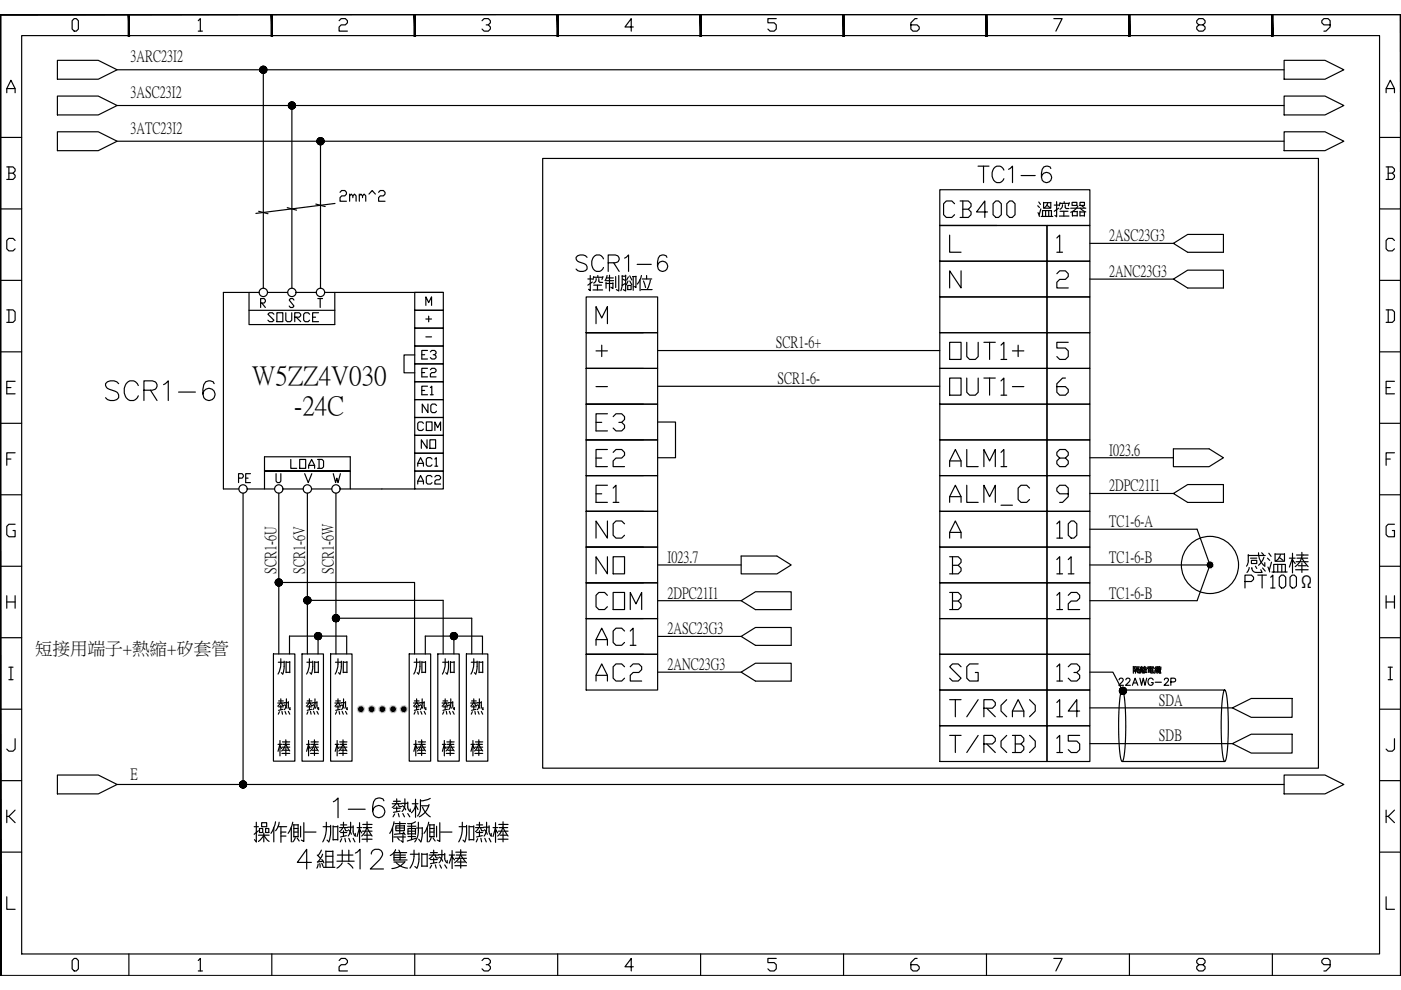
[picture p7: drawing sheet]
<svg xmlns="http://www.w3.org/2000/svg" width="297mm" height="210mm" viewBox="0 0 297 210" stroke-linecap="round" stroke-linejoin="round" font-family="sans-serif">
<defs><g id="words">
<g font-size="12.3">
<text x="52.9" y="146.1">加</text>
<text x="64.9" y="146.1">加</text>
<text x="93.5" y="146.1">加</text>
</g>
<g font-size="8.8">
<text x="56.4" y="153.1">熱</text>
<text x="62.4" y="153.1">熱</text>
<text x="68.4" y="153.1">熱</text>
<text x="85" y="153.1">熱</text>
<text x="97.4" y="153.1">熱</text>
</g>
<g font-size="7.9">
<text x="21.5" y="86.1">SCR1-6</text>
<text x="200.4" y="108.3">ALM_C</text>
</g>
<g font-size="7.5">
<text x="200.4" y="77.6">OUT1+</text>
<text x="200.4" y="160.9">T/R(B)</text>
<text x="223.3" y="160.9">15</text>
</g>
<g font-size="7.1">
<text x="206.4" y="39.9">TC1-6</text>
<text x="121.4" y="58.9">SCR1-6</text>
<text x="200.4" y="85">OUT1-</text>
<text x="125.6" y="92.4">E3</text>
<text x="125.6" y="100.2">E2</text>
<text x="200.4" y="100.2">ALM1</text>
<text x="125.6" y="107.6">E1</text>
<text x="125.6" y="115.4">NC</text>
<text x="223.3" y="115.4">10</text>
<text x="125.6" y="122.8">NO</text>
<text x="223.3" y="122.8">11</text>
<text x="125.6" y="130.5">COM</text>
<text x="223.3" y="130.5">12</text>
<text x="125.6" y="137.9">AC1</text>
<text x="125.6" y="145.7">AC2</text>
<text x="200.4" y="145.7">SG</text>
<text x="223.3" y="145.7">13</text>
<text x="200.4" y="153.1">T/R(A)</text>
<text x="223.3" y="153.1">14</text>
</g>
<text font-size="5.7" x="125.6" y="76.9">+</text>
<g font-size="5.6">
<text x="53.4" y="81.4">W5ZZ4V030</text>
<text x="62.3" y="87.7">-24C</text>
</g>
<g font-size="5.3">
<text x="71.3" y="43.7">2mm^2</text>
<text x="56.1" y="69.5">SOURCE</text>
<text x="49.7" y="103.7">PE</text>
</g>
<g font-size="4.9">
<text x="88.5" y="77.3">E3</text>
<text x="88.5" y="81.1">E2</text>
<text x="88.5" y="85">E1</text>
<text x="88.5" y="88.5">NC</text>
<text x="87.8" y="92.4">COM</text>
<text x="60.7" y="100.5">LOAD</text>
<text x="87.8" y="100.2">AC1</text>
<text x="88.5" y="96.3">NO</text>
<text x="87.8" y="103.7">AC2</text>
</g>
<text font-size="4.4" x="89.3" y="69.5">+</text>
<text font-size="4.2" x="275.8" y="124.7">Ω</text>
<text font-size="3.7" x="7.4" y="138.7">短接用端子+熱縮+矽套管</text>
<g font-size="3.4">
<text x="27.7" y="13">3ARC23I2</text>
<text x="27.7" y="20.6">3ASC23I2</text>
<text x="27.7" y="28.2">3ATC23I2</text>
<text x="235.2" y="50.9">2ASC23G3</text>
<text x="235.2" y="58.5">2ANC23G3</text>
<text x="164.5" y="73.7">SCR1-6+</text>
<text x="164.8" y="81.2">SCR1-6-</text>
<text x="235.2" y="96.4">I023.6</text>
<text x="235.2" y="104">2DPC21I1</text>
<text x="235.2" y="111.5">TC1-6-A</text>
<text x="141.5" y="119.1">I023.7</text>
<text x="235.2" y="119.1">TC1-6-B</text>
<text x="58.4" y="121.6" transform="rotate(-90 58.4 121.6)">SCR1-6U</text>
<text x="64.5" y="121.6" transform="rotate(-90 64.5 121.6)">SCR1-6V</text>
<text x="70.6" y="121.6" transform="rotate(-90 70.6 121.6)">SCR1-6W</text>
<text x="141.5" y="126.7">2DPC21I1</text>
<text x="235.2" y="126.7">TC1-6-B</text>
<text x="141.5" y="134.3">2ASC23G3</text>
<text x="141.5" y="141.8">2ANC23G3</text>
<text x="245.7" y="149.4">SDA</text>
<text x="245.7" y="157">SDB</text>
<text x="27.7" y="165.2">E</text>
</g>
<g font-size="2.6">
<text x="89.3" y="72.7">-</text>
<text x="125.6" y="83.3">-</text>
</g>
</g></defs>
<g fill="none" stroke="#000" stroke-width=".25">
<path d="M1.4 19.7v-.9l.9-1.8 .9 1.8v.9M1.4 18.8h1.8M4.6 7.5h287.9v194.8h-287.9zM15.7 3.9h.5l.4 .5v1.8l-.4 .4h-.5l-.4-.4v-1.8zM42 4.4l.5-.5v2.7M42 6.6h.9M71.9 4.4l.4-.5h.9l.5 .5v.4l-.5 .5h-.9l-.4 .4v.9h1.8M102.2 4.4l.4-.5h.9l.5 .5v.4l-.5 .5h-.4M103.5 5.3l.5 .4v.5l-.5 .4h-.9l-.4-.4M134.3 5.7h-1.8l1.3-1.8v2.7M164.6 3.9h-1.8v.9h1.3l.5 .5v.9l-.5 .4h-.8l-.5-.4M194.4 3.9h-.4l-.9 .9v1.4l.5 .4h.8l.5-.4v-.5l-.5-.4h-1.3"/>
<path d="M223.4 3.9h1.8l-1.3 2.7M254.2 5.3l-.5-.5v-.4l.5-.5h.9l.4 .5v.4l-.4 .5h-.9l-.5 .4v.5l.5 .4h.9l.4-.4v-.5l-.4-.4M282 5.3h-1.3l-.5-.5v-.4l.5-.5h.9l.4 .5v1.3l-.9 .9h-.4M293.9 19.7v-.9l.9-1.8 .9 1.8v.9M293.9 18.8h1.8M0 29.1h4.6M1.4 35.4h1.4l.4 .4v.5l-.4 .4M1.9 36.7h.9l.4 .5v.4l-.4 .4h-1.4M1.9 35.4v2.6M292.5 29.1h4.5M293.9 35.4h1.3l.5 .4v.5l-.5 .4M294.3 36.7h.9l.5 .5v.4l-.5 .4h-1.3"/>
<path d="M294.3 35.4v2.6M0 44.3h4.6M0 59.4h4.6M3.2 51l-.4-.5h-.9l-.5 .5v1.8l.5 .4h.9l.4-.4M292.5 44.3h4.5M292.5 59.4h4.5M295.7 51l-.5-.5h-.9l-.4 .5v1.8l.4 .4h.9l.5-.4M0 74.6h4.6M1.4 65.7h1.4l.4 .4v1.8l-.4 .5h-1.4M1.9 65.7v2.7M292.5 74.6h4.5M293.9 65.7h1.3l.5 .4v1.8l-.5 .5h-1.3"/>
<path d="M294.3 65.7v2.7M0 89.8h4.6M1.4 82.2h.9M1.4 97.3h.9M3.2 80.8h-1.8v2.7h1.8M3.2 96h-1.8v2.7M292.5 89.8h4.5M293.9 82.2h.9M293.9 97.3h.9M295.7 80.8h-1.8v2.7h1.8M295.7 96h-1.8v2.7M0 104.9h4.6"/>
<path d="M3.2 111.2h-1.3l-.5 .4v1.8l.5 .4h1.3v-1.3h-.4M292.5 104.9h4.5M295.7 111.2h-1.4l-.4 .4v1.8l.4 .4h1.4v-1.3h-.5M0 120.1h4.6M0 135.2h4.6M1.4 126.3v2.7M1.4 127.6h1.8M3.2 126.3v2.7M292.5 120.1h4.5M292.5 135.2h4.5M293.9 127.6h1.8M293.9 126.3v2.7"/>
<path d="M295.7 126.3v2.7M0 150.4h4.6M1.9 141.5h.9M1.9 144.1h.9M2.3 141.5v2.6M3.2 156.6v2.2l-.4 .5h-.9l-.5-.5M292.5 150.4h4.5M294.3 141.5h.9M294.3 144.1h.9M294.8 141.5v2.6M295.7 156.6v2.2l-.5 .5h-.9l-.4-.5M0 165.5h4.6"/>
<path d="M1.4 171.8v2.6M1.9 173.1l1.3 1.3M3.2 171.8l-1.3 1.3h-.5M292.5 165.5h4.5M293.9 171.8v2.6M294.3 173.1l1.4 1.3M295.7 171.8l-1.4 1.3h-.4M0 180.7h4.6M1.4 190.1v2.7h1.8M292.5 180.7h4.5M293.9 190.1v2.7h1.8M15.7 203.2h.5l.4 .5v1.7l-.4 .5h-.5l-.4-.5v-1.7z"/>
<path d="M27.3 202.3v4.5M42 203.7l.5-.5v2.7M42 205.9h.9M57.6 202.3v4.5M71.9 203.7l.4-.5h.9l.5 .5v.4l-.5 .4h-.9l-.4 .5v.9h1.8M87.9 202.3v4.5M102.2 203.7l.4-.5h.9l.5 .5v.4l-.5 .4h-.4M103.5 204.5l.5 .5v.4l-.5 .5h-.9l-.4-.5M118.2 202.3v4.5M134.3 205h-1.8l1.3-1.8v2.7M148.5 202.3v4.5M164.6 203.2h-1.8v.9h1.3l.5 .4v.9l-.5 .5h-.8l-.5-.5"/>
<path d="M178.8 202.3v4.5M194.4 203.2h-.4l-.9 .9v1.3l.5 .5h.8l.5-.5v-.4l-.5-.5h-1.3M209.2 202.3v4.5M223.4 203.2h1.8l-1.3 2.7M239.5 202.3v4.5M254.2 204.5l-.5-.4v-.4l.5-.5h.9l.4 .5v.4l-.4 .4h-.9l-.5 .5v.4l.5 .5h.9l.4-.5v-.4l-.4-.5M269.8 202.3v4.5M282 204.5h-1.3l-.5-.4v-.4l.5-.5h.9l.4 .5v1.3l-.9 .9h-.4"/>
</g>
<g fill="#000" stroke="#000" stroke-width=".21">
<path d="M0 197.9v8.9z"/>
<path d="M0 3v97.5zM0 3l.2 203.8zM0 3l.2 203.8v-203.8z"/>
<path d="M27.2 3h.1l.1 4.5zM27.3 3l.1 4.5v-4.5z"/>
<path d="M27.2 3l.1 4.5h-.1zM27.2 3l.1 4.5h.1z"/>
<path d="M27.2 7.5h.2zM27.2 7.5h.2zM27.2 7.5l.2 .1zM27.2 7.6h.2zM27.2 7.6h.2zM27.2 7.6h.2zM27.2 7.6h.2zM27.2 7.6h.2zM27.2 7.6l.2 .1z"/>
<path d="M57.5 3h.1l.1 4.5zM57.6 3l.1 4.5v-4.5z"/>
<path d="M57.5 3l.1 4.5h-.1zM57.5 3l.1 4.5h.1z"/>
<path d="M57.5 7.5h.2zM57.5 7.5h.2zM57.5 7.5l.2 .1zM57.5 7.6h.2zM57.5 7.6h.2zM57.5 7.6h.2zM57.5 7.6h.2zM57.6 7.6h.1zM57.6 7.6l.1 .1z"/>
<path d="M87.8 3h.1l.2 4.5zM87.9 3l.2 4.5v-4.5z"/>
<path d="M87.8 3l.1 4.5h-.1zM87.8 3l.1 4.5h.2z"/>
<path d="M87.8 7.5h.3zM87.8 7.5h.3zM87.8 7.5l.2 .1zM87.8 7.6h.2zM87.8 7.6h.2zM87.8 7.6h.2zM87.8 7.6h.2zM87.9 7.6h.1zM87.9 7.6l.1 .1z"/>
<path d="M118.1 3h.1l.2 4.5zM118.2 3l.2 4.5v-4.5z"/>
<path d="M118.1 3l.1 4.5h-.1zM118.1 3l.1 4.5h.2z"/>
<path d="M118.1 7.5h.3zM118.1 7.5h.3zM118.1 7.5l.3 .1zM118.1 7.6h.3zM118.1 7.6h.2zM118.1 7.6h.2zM118.1 7.6h.2zM118.2 7.6h.1zM118.2 7.6l.1 .1z"/>
<path d="M148.4 3h.1l.2 4.5zM148.5 3l.2 4.5v-4.5z"/>
<path d="M148.4 3l.1 4.5h-.1zM148.4 3l.1 4.5h.2z"/>
<path d="M0 3v.1l148.5-.1zM0 3v.1z"/>
<path d="M148.4 7.5h.3zM148.4 7.5h.3zM148.4 7.5l.3 .1zM148.4 7.6h.3zM148.4 7.6h.2zM148.4 7.6h.2zM148.4 7.6h.2zM148.5 7.6h.1zM148.5 7.6l.1 .1z"/>
<path d="M178.7 3h.1l.2 4.5zM178.8 3l.2 4.5v-4.5z"/>
<path d="M178.7 3l.1 4.5h-.1zM178.7 3l.1 4.5h.2z"/>
<path d="M178.7 7.5h.3zM178.7 7.5h.3zM178.7 7.5l.3 .1zM178.7 7.6h.3zM178.7 7.6h.3zM178.7 7.6h.3zM178.7 7.6h.2zM178.8 7.6h.1zM178.8 7.6l.1 .1z"/>
<path d="M209 3h.2l.1 4.5zM209.2 3l.1 4.5v-4.5z"/>
<path d="M209 3l.2 4.5h-.2zM209 3l.2 4.5h.1z"/>
<path d="M209 7.5h.3zM209 7.5h.3zM209 7.5l.3 .1zM209 7.6h.3zM209 7.6h.3zM209.1 7.6h.2zM209.1 7.6h.1zM209.1 7.6h.1zM209.1 7.6l.1 .1z"/>
<path d="M239.3 3h.2l.1 4.5zM239.5 3l.1 4.5v-4.5z"/>
<path d="M239.3 3l.2 4.5h-.2zM239.3 3l.2 4.5h.1z"/>
<path d="M239.3 7.5h.3zM239.3 7.5h.3zM239.3 7.5l.3 .1zM239.3 7.6h.3zM239.3 7.6h.3zM239.4 7.6h.2zM239.4 7.6h.1zM239.4 7.6h.1zM239.4 7.6l.1 .1z"/>
<path d="M269.6 3h.2l.1 4.5zM269.8 3l.1 4.5v-4.5z"/>
<path d="M269.6 3l.2 4.5h-.2zM269.6 3l.2 4.5h.1z"/>
<path d="M269.6 7.5h.3zM269.6 7.5h.3zM269.6 7.5l.3 .1zM269.6 7.6h.3zM269.6 7.6h.3zM269.7 7.6h.2zM269.7 7.6h.1zM269.7 7.6h.1zM269.7 7.6l.1 .1z"/>
<path d="M148.5 3h148.5zM0 3.1l297-.1zM0 3.1h297v-.1z"/>
<path d="M0 100.5v97.4l.2 8.9zM0 197.9l.2 8.9h-.2z"/>
<path d="M296.9 3l.1 101.9v-101.9zM296.9 3h.1z"/>
<path d="M0 206.8h.2zM0 206.8h.2zM0 206.8h.2z"/>
<path d="M296.9 206.8h.1zM296.9 206.8h.1zM296.9 206.8h.1zM296.9 3l.1 203.8h-.1z"/>
<path d="M297 104.9v101.9zM296.9 3l.1 203.8z"/>
</g>
<g fill="none" stroke="#000" stroke-width=".21">
<path d="M0 3h297v203.8h-297zM0 3v.1h297v-.1M.2 3v203.8h-.2M27.2 7.5h.2M27.2 7.5l.1 .2 .1-.2M27.2 3v4.5M27.4 3v4.5M57.5 7.5h.2M57.5 7.5l.1 .2 .1-.2M57.5 3v4.5M57.7 3v4.5M87.8 7.5h.3"/>
<path d="M87.8 7.5l.1 .2 .2-.2M87.8 3v4.5M88.1 3v4.5M118.1 7.5h.3M118.1 7.5l.1 .2 .2-.2M118.1 3v4.5M118.4 3v4.5M148.4 7.5h.3M148.4 7.5l.1 .2 .2-.2M148.4 3v4.5M148.7 3v4.5M178.7 7.5h.3"/>
<path d="M178.7 7.5l.1 .2 .2-.2M178.7 3v4.5M179 3v4.5M209 7.5h.3M209 7.5l.2 .2 .1-.2M209 3v4.5M209.3 3v4.5M239.3 7.5h.3M239.3 7.5l.2 .2 .1-.2M239.3 3v4.5M239.6 3v4.5M269.6 7.5h.3"/>
<path d="M269.6 7.5l.2 .2 .1-.2M269.6 3v4.5M269.9 3v4.5M296.9 3v203.8h.1"/>
</g>
<!-- layer: 0 -->
<g fill="none" stroke="#000" stroke-width=".25">
<path d="M12.2 12.8h8.6l4 2-4 2h-8.6zM24.8 14.8h247.5M55.8 14.8v46.3M272.3 12.8h8.6l4 2-4 2h-8.6zM12.2 20.4h8.6l4 2-4 2h-8.6zM12.2 27.9h8.6l4 2-4 2h-8.6zM24.8 22.4h247.5M24.8 29.9h247.5M61.9 22.4v38.7M68 29.9v31.2M115.1 33.6h164.4v129.3h-164.4zM272.3 20.4h8.6l4 2-4 2h-8.6z"/>
<path d="M272.3 27.9h8.6l4 2-4 2h-8.6zM54.8 44.8l2 .5M60.9 44l2 .6M67 43.3l1.9 .5M71 43.1l-16.7 2.1M125.1 58.4v3.2l-.3-.3M131.2 58.4v3.3l-.5-.3M132.6 58.4v3.3l-.5-.3M135.7 59.3v2.3M199.3 47.8h22.7v7.6h-22.7zM199.3 55.4h22.7v7.6h-22.7zM199.3 40.2h31.8v7.6h-31.8z"/>
<path d="M199.3 47.8h12.1M201.3 49.9v3.6h2.5M202.4 43.2l-.6-.6h-1.2l-.5 .6v2.3l.5 .6h1.2l.6-.6M203.6 42.6h1.7l.6 .6v.6l-.6 .6M203.8 57.4v3.7l-2.5-3.7v3.7M204.1 44.4h1.2l.6 .5v.6l-.6 .6h-1.7M204.1 42.6v3.5M209.4 44.9h-2.4l1.8-2.3v3.5M210.5 43.2l.6-.6h.6l.6 .6v2.3l-.6 .6h-.6l-.6-.6zM213.5 43.2l.5-.6h.6l.6 .6v2.3l-.6 .6h-.6l-.5-.6zM220 43.6l.4 .4M220.1 45.1l.3 .8"/>
<path d="M220.2 42.8l.4 .5M220.7 44.3l-.4 1.3M220.7 45.9h2.2v-1.3h-1.9v1.3M221.3 42.9v1.2h1.5v-1.2M221.3 43h1.5M221.7 44.6v1.3M221.9 43.5l.7 .5M222 55.4h9.1v7.6h-9.1zM222 47.8h9.1v7.6h-9.1zM222.1 43l-.2 .6-.5 .5M222.3 44.6v1.3M222.9 45.9h.3"/>
<path d="M223.5 43.5h1M224 42.8v3.2l-.3-.3M224.1 50.5l.6-.6v3.6M224.1 58l.6-.6h1.2l.6 .6v.6l-.6 .6h-1.2l-.6 .6v1.3h2.4M224.1 53.5h1.2M224.5 44.1l-1 .7M224.6 45.8h2M224.8 43.1h1.8M224.8 44.8h1.6M224.8 43l-.2 .6M225.3 43.4a.85 .85 0 0 1-.6 1M225.6 44.8v1"/>
<path d="M225.6 42.8v.3M225.8 43.4l.1 .7 .7 .1M226.7 43l-.2 .6M227 44.1h3.2M227.3 42.9h1v.7h-1zM227.4 44.9v.9M227.4 45.7h.9M227.4 44.9h1M228.4 44.8v1M228.5 43.7l-.5 .7-1 .6M229 42.9h.9v.7h-.9zM229 44.9h.9"/>
<path d="M229 44.8v1M229 44.1l1.2 .8M229.1 45.7h.8M229.4 43.7l.5 .3M229.9 44.9v.9M231.1 59.2h17.7M231.1 51.6h17.7M248.8 59.2l3-1.9h7.6v3.8h-7.6zM248.8 51.6l3-1.9h7.6v3.8h-7.6zM52.8 62v6.8h18.2v-6.8M52.8 65.8h18.2M54.9 62h-7.5v41.7h3.2"/>
<path d="M55.3 64.2h.7l.3-.3v-.3l-.3-.3h-.7v1.9M56.7 62h4.3M62.3 63.6l-.2-.3h-.5l-.3 .3 1 1.3-.2 .3h-.5l-.3-.3M62.8 62h4.3M67.4 63.3h1M67.9 63.3v1.9M68.8 62h25.2M87.9 75.3h-2.2v3.7h2.2M87.9 62h6.1v3.8h-6.1zM87.9 69.6h6.1v3.8h-6.1zM90.3 64.8v-1.9l.6 1.2 .6-1.2v1.9M124.3 70.5v-7.5h15.1v7.5h-15.1h12.1"/>
<path d="M124.3 70.5h15.1v7.6h-15.1zM124.3 78.1h15.1v7.6h-15.1zM124.3 78.1h12.1M125.7 61.5h2.1M126.4 68.6v-3.6l1.2 2.4 1.2-2.4v3.6M126.7 60.5v1M129.2 60.5v1.2M131.9 60.4l-.3 1.2M133.1 60.5h.7v.9h-.7zM134.3 60.8v.8M135.9 61.4h2.4M139.4 74.3h59.9"/>
<path d="M199.3 70.5h22.7v7.6h-22.7zM199.3 78.1h22.7v7.6h-22.7zM199.3 63h22.7v7.5h-22.7zM222 78.1h9.1v7.6h-9.1zM222 70.5h9.1v7.6h-9.1zM222 63h9.1v7.5h-9.1zM226.5 72.6h-2.4v1.2h1.8l.6 .6v1.2l-.6 .6h-1.2l-.6-.6M74.3 99.9h-18.2h18.2M124.3 85.7h15.1v7.6h-15.1zM124.3 93.3h15.1v7.5h-15.1zM124.3 85.7h12.1M124.3 93.3h12.1"/>
<path d="M139.4 89.5h3.8v7.6h-3.8M139.4 81.9h59.9M199.3 85.7h22.7v7.6h-22.7zM199.3 93.3h22.7v7.5h-22.7zM222 93.3h9.1v7.5h-9.1zM222 85.7h9.1v7.6h-9.1zM224.7 97.1l-.6-.6v-.6l.6-.6h1.2l.6 .6v.6l-.6 .6h-1.2l-.6 .6v.6l.6 .6h1.2l.6-.6v-.6l-.6-.6M225.9 80.2h-.6l-1.2 1.2v1.8l.6 .6h1.2l.6-.6v-.6l-.6-.6h-1.8M231.1 97.1h17.7M248.8 95.2h7.6l3 1.9-3 1.8h-7.6zM51.5 104.6v61.7M52.4 103.7h5.8"/>
<path d="M56.1 103.7v-6.8h18.2v6.8M58.5 100.4v1.6l.3 .3h.5l.2-.3v-1.6M59.1 104.6v34.1M60 103.7h4.3M64.6 100.4l.8 1.9 .7-1.9M65.2 104.6v34.1M66.1 103.7h4.2M70.7 100.4l.5 1.9 .2-.9 .3 .9 .5-1.9M71.2 104.6v34.1M72.1 103.7h.1M72.1 103.7h15.8M124.3 100.8h15.1v7.6h-15.1z"/>
<path d="M124.3 108.4h15.1v7.6h-15.1zM124.3 116h15.1v7.6h-15.1zM124.3 100.8h12.1M124.3 108.4h12.1M124.3 116h12.1M139.4 119.8h17.7M157.1 117.9h7.6l3 1.9-3 1.9h-7.6zM199.3 100.8h22.7v7.6h-22.7zM199.3 108.4h22.7v7.6h-22.7zM199.3 116h22.7v7.6h-22.7zM201.3 114.1v-1.2l1.3-2.4 1.2 2.4v1.2M201.3 118h1.9l.6 .6v.6l-.6 .7"/>
<path d="M201.3 112.9h2.5M201.9 119.9h1.3l.6 .6v.6l-.6 .6h-1.9M201.9 118v3.7M222 100.8h9.1v7.6h-9.1zM226.5 104.7h-1.8l-.6-.6v-.6l.6-.6h1.2l.6 .6v1.8l-1.2 1.2h-.6M231.1 119.8h25.4l-2.7 7.6h-22.7M231.1 104.6h17.7M231.1 112.2h22.7l2.7 7.6M248.8 104.6l3-1.9h7.6v3.8h-7.6zM264.7 117.8h3.6M264.7 117.6a3.6 3.6 0 0 1-.2 2.2l-.2 .2M265.1 118.3h1.4"/>
<path d="M265.3 118.8h1.2v.7h-1.2v-.6M266.8 117.2a3.4 3.4 0 0 0 1.4 2.8v-.7M267.5 117.2l.4 .4M268 118.1l-.4 .8-.8 1M268.7 118.3l.5 .5M269 117.3l.5 .7M269.6 119.2l-.5 1.7M270.3 117.4v1.6h2v-1.6M270.3 117.5h2M270.9 119.7v1.6M271.2 118.2l.8 .6M271.5 117.6a1.94 1.94 0 0 1-1 1.3"/>
<path d="M271.8 119.7v1.6M273.4 118.3h1.2M274 118.3l-.6 1.9M274 117.3v1.4M274.6 119.5l-.6-.8v2.8M274.8 119.1h2.5M274.9 117.7h2.4M275 118.3h2.3M275.3 119.9h1.7M276 118.1l-.4 .9-1 1.1M276 118.3l1.3 1.8M276 119.4v2"/>
<path d="M276 117.1v1M58 138.7h4.5v22.7h-4.5zM59.1 123.5h28.8v15.2M64 138.7h4.6v22.7h-4.6zM65.2 127.3h28.8v11.4M70.1 138.7h4.5v22.7h-4.5zM71.2 131.1h28.8v7.6M86.8 138.7h4.5v22.7h-4.5zM88.3 139.7l-.1 2-.5 1.2M92.8 138.7h4.6v22.7h-4.6zM98.9 138.7h4.5v22.7h-4.5zM124.3 123.6h15.1v7.6h-15.1z"/>
<path d="M124.3 131.2h15.1v7.5h-15.1zM124.3 138.7h15.1v7.6h-15.1zM124.3 123.6h12.1M124.3 131.2h12.1M124.3 138.7h12.1M139.4 134.9h17.7M139.4 127.4h17.7M157.1 134.9l3.1-1.9h7.5v3.8h-7.5zM157.1 127.4l3.1-1.9h7.5v3.8h-7.5zM199.3 123.6h22.7v7.6h-22.7zM199.3 138.7h22.7v7.6h-22.7zM199.3 131.2h22.7v7.5h-22.7z"/>
<path d="M201.3 125.6h1.9l.6 .6v.6l-.6 .6M201.9 127.4h1.3l.6 .6v.6l-.6 .6h-1.9M201.9 125.6v3.6M222 131.2h9.1v7.5h-9.1zM264 123.3h1.3l.5-.5v-.4l-.5-.5h-1.3v2.8M264.8 120.3l-.1 .6-.3 .5M265.4 120.3a.92 .92 0 0 0 1 1.1h1.2l-.3-.6M266.2 120l.3 .5M266.7 121.9h1.8M267.6 121.9v2.8M267.7 120.4l.6 .7M268.8 120.2l.4 1.1"/>
<path d="M269.4 122.4l.5-.5v2.8M269.4 124.7h.9M269.7 121.3h2.8v-1.6h-2.4v1.6M271.2 122.4l.5-.5h.4l.5 .5v1.8l-.5 .5h-.4l-.5-.5zM272.5 121.3h.4M273.5 122.4l.5-.5h.4l.5 .5v1.8l-.5 .5h-.4l-.5-.5zM274.7 120.8h2.6M58.9 157.8h.8M59.4 157.8l-.5 1.5M59.4 157v1.1M59.7 158.7l-.3-.6v2.2M59.8 159.7h1.6"/>
<path d="M59.8 158.4h1.6M59.9 157.3h1.5M60 157.8h1.4M60.1 159.1h1.1M60.6 157.8l.8 1.4M60.6 156.9a2.74 2.74 0 0 1-.9 2.3M60.6 158.6v1.6M65 157.8h.8M65.4 157.8l-.4 1.5M65.4 157v1.1M65.8 158.7l-.4-.6v2.2M65.8 159.7h1.7"/>
<path d="M65.9 158.4h1.6M66 157.3h1.5M66 157.8h1.4M66.2 159.1h1.1M66.7 157.8l.8 1.4M66.7 156.9a2.74 2.74 0 0 1-.9 2.3M66.7 158.6v1.6M71.1 157.8h.7M71.5 157.8l-.4 1.5M71.5 157v1.1M71.8 158.7l-.3-.6v2.2M71.9 159.7h1.7"/>
<path d="M72 158.4h1.6M72 157.3h1.6M72.1 157.8h1.4M72.3 159.1h1M72.7 157.8l.8 1.4M72.7 156.9a2.74 2.74 0 0 1-.9 2.3M72.7 158.6v1.6M87.7 157.8h.8M87.8 140.4h1.2M88.2 157.8l-.5 1.5M88.2 157v1.1M88.5 158.7l-.3-.6v2.2"/>
<path d="M88.6 159.7h1.6M88.6 158.4h1.6M88.7 157.3h1.5M88.7 157.8h1.5M88.9 159.1h1.1M89 140.2v1.5l-.3 1.2-.3-.3M89.4 157.8l.8 1.4M89.4 157.6l-.4 1.1-.5 .5M89.4 158.6v1.6M89.4 156.9v.7M93.8 157.8h.8M94.2 157.8l-.4 1.5"/>
<path d="M94.2 157v1.1M94.6 158.7l-.4-.6v2.2M94.6 159.7h1.7M94.7 158.4h1.6M94.7 157.3h1.6M94.8 157.8h1.4M95 159.1h1M95.5 157.8l.8 1.4M95.5 156.9a2.74 2.74 0 0 1-.9 2.3M95.5 158.6v1.6M99.9 157.8h.7M100.3 157.8l-.4 1.5"/>
<path d="M100.3 157v1.1M100.6 158.7l-.3-.6v2.2M100.7 159.7h1.6M100.7 158.4h1.6M100.8 157.3h1.5M100.9 157.8h1.4M101 159.1h1.1M101.5 157.8l.8 1.4M101.5 156.9a2.74 2.74 0 0 1-.9 2.3M101.5 158.6v1.6M139.4 142.5h17.7M157.1 142.5l3.1-1.9h7.5v3.8h-7.5z"/>
<path d="M199.3 146.3h22.7v7.6h-22.7zM199.3 153.9h22.7v7.6h-22.7zM231.1 142.5h4.9l1.9 3.8a9.7 9.7 0 0 0-.7 4.6v4.7l.1 3.2a4.6 4.6 0 0 0 .6 2.7 19.1 19.1 0 0 0 .8-7.1l-.2-5.2a5.6 5.6 0 0 0-.6-2.9h21.8a9.6 9.6 0 0 1 .7 4.6l-.1 7.5a4.9 4.9 0 0 1-.7 3.1 19.1 19.1 0 0 1-.7-7.1l.2-5.2a5.6 5.6 0 0 1 .6-2.9M231.1 157.7h30.2M231.1 150.1h30.2M237.3 144.1l.3-.3 .4 .1 .1 .2-.2 .5-.7 .7h1M238.7 144.1l.3-.3 .4 .1 .2 .2-.2 .5-.8 .7h1.1M240.1 145.3l.6-1.5 .5 1.5M240.3 141.3v1.4M240.3 141.4h.3M240.3 144.8h.7M240.7 141.3a.38 .38 0 0 0-.1 .7l-.1 .3-.1-.2"/>
<path d="M240.7 142h.9M240.7 141.9v.8M240.8 141.4h.8M240.9 142.3h.5M240.9 141.6h.5v.2h-.5zM241 142.1l.1 .1M241.1 142.3v.4M241.4 142.1l-.2 .2M241.6 141.9v.8l-.2-.1M241.7 143.8l.3 1.5 .4-1.5 .4 1.5 .3-1.5M241.7 141.5h.7M241.8 142.1v.6"/>
<path d="M241.8 142.2h.6M241.8 141.5v.5h.5v-.5M241.9 141.6l.3 .3M242 142l-.1 .5M242.1 141.3v.2M242.2 142.3l.1 .2M242.2 141.6l-.3 .3M242.2 142.4l-.3 .1M242.4 142.1v.6h-.2M242.6 141.6v1.1M242.6 141.6h.5M242.6 142h.5"/>
<path d="M242.6 142.3h.5M242.6 142.6h.6M242.7 141.3l-.3 .4M242.9 141.4v1.2M243.4 141.4h1.2M243.4 141.6h1.2M243.4 141.5l-.1 .3M243.5 142.5v-.4h.9v.4M243.5 142.5h.9M243.5 142.3h.9M243.5 141.7h.2M243.8 141.9l-.3 .1"/>
<path d="M243.9 141.4l.1 1.2 .6 .1v-.2M244.1 141.9l.3 .1M244.4 141.7l-.3 .1M244.5 144.1a.56 .56 0 0 0-.6-.3 .56 .56 0 0 0-.5 .6v.3a.54 .54 0 0 0 .6 .6 .54 .54 0 0 0 .5-.6h-.4M244.6 141.5l-.1 .2M244.8 141.7l.3 .3M244.9 142.4l-.1 .3M244.9 144.7h1.3M245.1 141.4l-.2 .4M245.1 142.4v.3M245.2 142.1l.1 .2M245.2 142.4l.1 .2"/>
<path d="M245.2 141.7l-.4 .6 .4-.1M245.3 141.6h.3v.1h-.3M245.4 142.1h.6v.3h-.6zM245.4 142.3h.6M245.4 142.2h.6M245.5 141.4v.2M245.5 141.7v.2M245.6 142.4l-.3 .3M245.7 141.4h-.4v.5h.3M245.7 141.8h.4v.1h-.4zM245.8 142.4l.1 .3h.2v-.1M245.8 141.4h.4"/>
<path d="M245.8 141.6h.3M245.8 141.3l-.1 .3M245.8 141.8v.1M246 141.8v.1M246.9 144.1l.3-.3 .4 .1 .1 .2-.2 .5-.7 .7h1M248.2 144.6l.9-.1 .2-.2-.1-.4-1-.1v1.5M261.3 150.1l4-2h8.7v4h-8.7zM261.3 157.7l4-2h8.7v4h-8.7zM12.2 164.3h8.6l4 2-4 2h-8.6zM24.8 166.3h247.5M53.9 175.3h.9M54.3 174.3v4.2l-.3-.5"/>
<path d="M54.8 177.1h2.3M54.8 176.1l-.9 .8M55 175.7h.7v.8h-.7zM55.5 174.4h1v.9h-1zM55.9 177.1l-1.1 1.3M55.9 176.6v1.9M56 177.1l.4 .8 .7 .5M56.3 175.7h.7v.8h-.7zM58.1 175.5v3M58.4 174.2l-.4 1.6-.6 .9M59 175.3h1.8M59.2 174.3l-.2 .8-.6 1"/>
<path d="M59.6 175.3v3.3M59.6 176.4h1M59.6 177.3h1M61.8 175.5v3M62.1 174.3l-.3 1-.7 1.4M62.3 174.8v2.7M62.3 176.4h.9M62.3 175.7h.9M62.3 177.4h.9M62.3 174.9h.9M62.6 177.5l-.5 1M63 177.6l.4 .7"/>
<path d="M63.2 174.8v2.7M63.7 175.2v2.3M64.4 174.4v4l-.5-.3M64.6 176.4h2.4M68.5 175.3h1.6M69.2 174.3l-.1 2.4-.7 1.8M70.1 176.4l-.4 2.1-.4-.4M70.1 175v1.4M70.6 175.1v3M70.6 175.3h1M70.6 178h1M70.7 170l1-.8v4.2"/>
<path d="M71.6 175.1v3M72 175.5h1.7M72.2 174.9h1.3M72.2 176.5h1.3M72.4 177.8l-.3 .7M72.7 175.5l-.7 .8M72.8 174.3v1.2M72.8 176.1v1.2M73.1 175.5l.2 .6h.4M73.1 177.7l.2 .8M73.4 177.2l-1.2 .3M73.7 175.4h1.2"/>
<path d="M73.9 171.6h3.5M73.9 175.9l.6 1M74 177.7l.3 .8M74.3 174.3a4 4 0 0 1-.5 3M74.9 176.2l.1 .6 .3 .5v-.6M74.9 175.1v1.1M74.9 177.7l.3 .8M75.7 175.5h1M76.2 175.5l-.5 1.9M76.2 174.4v1.4M76.7 176.6l-.5-.8v2.8M76.8 177.9h2.1"/>
<path d="M76.8 176.2h2.1M76.9 174.8h2M77 175.5h1.8M77.2 177.1h1.4M77.8 175.5l1.1 1.8M77.8 174.2a3.5 3.5 0 0 1-1.1 3.1M77.8 176.5v2M81.4 169.8a1.22 1.22 0 0 0-1.8-.4 3.7 3.7 0 0 0-.4 3.4 1.29 1.29 0 0 0 2.1 .1 1.29 1.29 0 0 0-.5-2 1.29 1.29 0 0 0-1.8 1.1M83.2 170.4h1.9M83.2 175.5v3M83.4 169.9h1.5M83.4 171.4h1.5"/>
<path d="M83.5 177.5h2.5M83.5 174.2l-.4 1.6-.5 .9M83.7 172.6l-.4 .6M83.7 174.6h2.3M83.9 175.6h1.8M83.9 175.1h1.8v1h-1.8zM83.9 170.4l-.7 .8M84.1 169.4v1M84.1 171v1.1M84.3 177.6l.4 .5M84.4 170.4l.2 .6h.5M84.5 172.5l.1 .7"/>
<path d="M84.8 174.2v2.5M84.8 172l-1.4 .2M85.1 170.3h1.4M85.3 170.8l.7 .9M85.4 172.5l.4 .7M85.4 176.7v1.9l-.4-.4M85.5 176.4l.4 .6M85.7 176.7l-2.1 .2M85.8 169.4a3 3 0 0 1-.6 2.7M86.4 175.2h1.8M86.5 170.1a1.81 1.81 0 0 0 .5 2v-.6M86.5 172.5l.4 .7"/>
<path d="M86.5 177.4h1.6M86.5 176.9v-1.2h1.6v1.2M86.5 176.8h1.6M86.5 176.2h1.6M87.3 174.6v3.4M87.4 170.4h1.2M88.1 174.2l-.7 .4h-1M88.1 170.6l-.2 .8-.7 .9M88.1 169.5v3.8M88.1 170.7l.5 .9M88.2 177.7l-1.8 .6M88.3 175.6h1.2"/>
<path d="M88.7 174.3l-.1 2.9-.7 1.3M89.1 171.7l-.2 .7-.4 .6M89.1 169.5v2.2M89.3 170.8h1.6M89.5 175.5v1.7l-.3 1.3-.4-.6M89.6 171.1l.5 1 1.1 1.1M90.6 175.5v3M90.9 174.3l-.3 1-.7 1.4M91 170.6a4 4 0 0 1-2.1 2.6M91.1 174.8v2.7M91.1 176.4h.9M91.1 175.7h.9"/>
<path d="M91.1 177.4h.9M91.1 174.9h.9M91.2 169.3l-1.2 .4-.9 .1M91.4 177.5l-.5 1M91.8 177.6l.5 .7M92 174.8v2.7M92.6 175.2v2.3M93.2 174.4v4l-.5-.3M93.4 176.4h2.4M97.3 175.3h1.6M98 174.3l-.1 2.4-.6 1.8M98.9 175v2.3l-.4 1.2-.3-.4"/>
<path d="M99.5 175.1v3M99.5 175.3h.9M99.5 178h.9M100.4 175.1v3M100.8 175.5h1.8M101 174.9h1.3M101 176.5h1.3M101.3 177.8l-.3 .7M101.5 175.5l-.7 .8M101.7 174.3v1.2M101.7 176.1v1.2M101.9 175.5l.2 .6h.5"/>
<path d="M102 177.7l.1 .8M102.3 177.2l-1.3 .3M102.6 175.4h1.1M102.7 175.9l.6 1M102.8 177.7l.3 .8M103.2 174.3a4 4 0 0 1-.6 3M103.7 175.1a2.3 2.3 0 0 0 .5 2.2v-.6M103.7 177.7l.4 .8M104.5 175.5h1M105.1 175.5l-.6 1.9M105.1 174.4v1.4M105.5 176.6l-.4-.8v2.8"/>
<path d="M105.6 177.9h2.1M105.7 176.2h2M105.7 174.8h2M105.8 175.5h1.8M106 177.1h1.4M106.6 175.5l1.1 1.8M106.7 174.2a3.5 3.5 0 0 1-1.2 3.1M106.7 176.5v2M237.9 161.5h21.8M272.3 164.3h8.6l4 2-4 2h-8.6zM66 182.9h-3l2-2.8v4.1M67.3 181.3l.7 .7"/>
<path d="M67.4 183.2l-.2 .9M67.8 183.1l.1 .8M68.1 180.2l-.7 1.2M68.2 183l.3 .7M68.2 182.2l.5 .7M68.4 181.1l-.5 1.1-.5 .6M68.5 182.6l-1.2 .2M68.6 183.9h2.4M69.1 180.5h1.5M69.1 180.4v3.5M69.1 182.8h1.5M69.1 181.6h1.5"/>
<path d="M70.6 180.4v3.5M71.4 182.6h3.7M71.5 181.3h3.3M72.6 182.9l-.5 .7-.7 .5M72.6 180.2v2.4M73.8 183l1 1.1M74 180.2v2.4M75.3 180.9l1-.8v4.1M78.7 181.1a1.03 1.03 0 0 1 .8-1h.8a1.02 1.02 0 0 1 .6 1.6l-.4 .6-2 1.9h2.8M83.5 182.8h2.3M83.5 181.3h2.5M83.5 181.8h2.5"/>
<path d="M83.9 180.2a2.19 2.19 0 0 1-1.2 1.2M84 182.8l1.1 .9 1.3 .4M84.6 180.2l.2 .6h-1.3v1.6M84.8 182.3h1.5M85.9 182.7l-1.3 1-1.5 .5M86.2 180.8h-1.4v1.5h-1.3M87 181.1h1.8M87.8 180.2a5.2 5.2 0 0 1-.9 3.9M88.8 180.9l-.1 2.4-.3 .8-.4-.4M89.4 180.9v2.8M89.4 181.1h1.2M89.4 183.6h1.2"/>
<path d="M90.6 180.9v2.8M91 181.3h2M91.3 180.8h1.4M91.3 182.2h1.4M91.5 183.5l-.3 .6M91.8 181.3l-.8 .8M91.9 180.2v1.1M91.9 181.9v1M92.2 181.3l.3 .6h.5M92.3 183.4l.2 .7M92.6 182.9l-1.3 .2M93 181.2h1.3"/>
<path d="M93.2 181.7l.7 .9M93.3 183.4l.3 .7M93.7 180.2a3 3 0 0 1-.6 2.7M94.3 180.9a1.81 1.81 0 0 0 .5 2v-.5M94.3 183.4l.4 .7M95.3 181.3h1.1M95.9 181.3l-.6 1.7M95.9 180.3v1.3M96.4 182.3l-.5-.7v2.6M96.5 183.6h2.4M96.6 182h2.3M96.6 180.7h2.3"/>
<path d="M96.7 181.3h2.1M97 182.8h1.5M97.7 181.3l1.2 1.6M97.7 180.2a2.92 2.92 0 0 1-1.3 2.7M97.7 182.2v1.9"/>
<circle cx="55.8" cy="62" r=".89"/>
<circle cx="61.9" cy="62" r=".89"/>
<circle cx="67.9" cy="62" r=".89"/>
<circle cx="59.1" cy="103.7" r=".89"/>
<circle cx="65.2" cy="103.7" r=".89"/>
<circle cx="71.2" cy="103.7" r=".89"/>
<circle cx="256.5" cy="119.8" r="6.1"/>
</g>
<g fill="#000" stroke="#000" stroke-width=".21">
<path d="M55.8 14.8h.8v.1zM61.9 22.4h.7v.1zM68 29.9h.7v.2zM59.1 123.5h.8v.1zM65.2 127.3h.7v.1zM71.2 131.1h.8v.1zM78.8 150.4l.4 .1zM81.1 150.4h.3zM238.1 146.5h.7v.1zM51.5 166.3h.8v.1z"/>
<path d="M55.1 14.9v.1l.7-.2zM55.1 15l.7-.2-.6 .3zM55.2 15.1v.1l.6-.4z"/>
<path d="M55.1 14.6v.1l.7 .1zM55.1 14.7l.7 .1h-.7zM55.1 14.8v.1l.7-.1z"/>
<path d="M55.2 15.2l.1 .1 .5-.5zM55.8 14.8l-.4 .6-.1-.1zM55.8 14.8l-.4 .6 .1 .1z"/>
<path d="M55.3 14.3h-.1l.6 .5zM55.2 14.3l.6 .5-.6-.4zM55.2 14.4l-.1 .2 .7 .2z"/>
<path d="M55.8 14.8l-.3 .7h.1zM55.8 14.8l-.1 .7h-.1zM55.8 14.8l-.1 .7 .1 .1z"/>
<path d="M55.5 14.1l.3 .7-.2-.7zM55.4 14.2l.1-.1 .3 .7zM55.3 14.3l.5 .5-.4-.6z"/>
<path d="M55.8 14.8v.8l.1-.1zM55.8 14.8l.3 .7h-.2zM55.8 14.8l.3 .7h.1z"/>
<path d="M55.8 14v.8l.1-.8zM55.7 14h.1v.8zM55.6 14.1l.2 .7-.1-.8z"/>
<path d="M55.8 14.8l.4 .7 .1-.1zM55.8 14.8l.6 .5-.1 .1zM55.8 14.8l.6 .5v-.1z"/>
<path d="M56.2 14.1l-.4 .7 .5-.6zM56.1 14.1h.1l-.4 .7zM55.9 14l-.1 .8 .3-.7z"/>
<path d="M55.8 14.8l.6 .4 .1-.1zM55.8 14.8l.7 .2v.1zM55.8 14.8l.7 .2 .1-.1z"/>
<path d="M55.8 14.8l.7-.4-.1-.1zM55.8 14.8l.6-.5zM56.3 14.2l-.5 .6 .6-.5z"/>
<path d="M55.8 14.8h.8v-.1zM55.8 14.8l.7-.2 .1 .1zM55.8 14.8l.7-.2v-.2z"/>
<path d="M61.1 22.5l.1 .1 .7-.2zM61.2 22.6l.7-.2-.7 .3zM61.2 22.7l.1 .1 .6-.4z"/>
<path d="M61.2 22.1l-.1 .1 .8 .2zM61.1 22.2l.8 .2h-.8zM61.1 22.4v.1l.8-.1z"/>
<path d="M61.3 22.8l.1 .1 .5-.5zM61.4 22.9l.5-.5-.5 .6zM61.9 22.4l-.5 .6h.1z"/>
<path d="M61.4 21.8l-.1 .1 .6 .5zM61.3 21.9l.6 .5-.7-.4zM61.2 22v.1l.7 .3z"/>
<path d="M61.9 22.4l-.4 .6 .2 .1zM61.9 22.4l-.1 .7h-.1zM61.9 22.4l-.1 .7h.1z"/>
<path d="M61.5 21.7l.4 .7-.2-.7zM61.4 21.8l.1-.1 .4 .7zM61.4 21.8l.5 .6-.5-.6z"/>
<path d="M61.9 22.4v.7h.1zM61.9 22.4l.2 .7h-.1zM61.9 22.4l.2 .7 .1-.1z"/>
<path d="M61.9 21.6v.8l.1-.8zM61.8 21.6h.1v.8zM61.7 21.7l.2 .7-.1-.8z"/>
<path d="M61.9 22.4l.3 .6h.1zM61.9 22.4l.5 .5-.1 .1zM61.9 22.4l.5 .5 .1-.1z"/>
<path d="M62.2 21.7l-.3 .7 .4-.6zM62.1 21.7h.1l-.3 .7zM62 21.6l-.1 .8 .2-.7z"/>
<path d="M61.9 22.4l.6 .4 .1-.1zM61.9 22.4l.7 .2v.1zM61.9 22.4l.7 .2v-.1z"/>
<path d="M61.9 22.4l.7-.4-.1-.1zM61.9 22.4l.5-.6 .1 .1zM62.3 21.8l-.4 .6 .5-.6z"/>
<path d="M61.9 22.4h.7v-.2zM61.9 22.4l.7-.3v.1zM61.9 22.4l.7-.3v-.1z"/>
<path d="M67.2 30.1v.1l.8-.3zM67.2 30.2l.8-.3-.7 .4zM67.3 30.3v.1l.7-.5z"/>
<path d="M67.2 29.7v.1l.8 .1zM67.2 29.8l.8 .1h-.8zM67.2 29.9v.2l.8-.2z"/>
<path d="M67.3 30.4l.1 .1 .6-.6zM68 29.9l-.5 .7-.1-.1zM68 29.9l-.5 .7h.1z"/>
<path d="M67.4 29.4l-.1 .1 .7 .4zM67.3 29.5l.7 .4-.7-.3zM67.3 29.6l-.1 .1 .8 .2z"/>
<path d="M68 29.9l-.4 .7 .1 .1zM68 29.9l-.2 .8h-.1zM68 29.9l-.2 .8h.2z"/>
<path d="M67.6 29.3l.4 .6-.3-.7zM67.5 29.3h.1l.4 .6zM67.4 29.4l.6 .5-.5-.6z"/>
<path d="M68 29.9v.8h.1zM68 29.9l.2 .8h-.1zM68 29.9l.2 .8 .1-.1z"/>
<path d="M68 29.2v.7l.1-.7zM67.8 29.2h.2v.7zM67.7 29.2l.3 .7-.2-.7z"/>
<path d="M68 29.9l.3 .7h.1zM68 29.9l.5 .6-.1 .1zM68 29.9l.5 .6 .1-.1z"/>
<path d="M68.3 29.3l-.3 .6 .4-.6zM68.2 29.2l.1 .1-.3 .6zM68.1 29.2l-.1 .7 .2-.7z"/>
<path d="M68 29.9l.6 .5v-.1zM68 29.9l.7 .3-.1 .1zM68 29.9l.7 .3v-.1z"/>
<path d="M68 29.9l.6-.3v-.1zM68 29.9l.5-.5 .1 .1zM68.4 29.3l-.4 .6 .5-.5z"/>
<path d="M68 29.9h.7v-.1zM68 29.9l.7-.2v.1zM68 29.9l.7-.2-.1-.1z"/>
<path d="M256 119.8v.1l.5-.1zM256 119.9l.5-.1-.5 .2zM256 120l.1 .1 .4-.3z"/>
<path d="M256 119.6v.1l.5 .1zM256 119.7l.5 .1h-.5z"/>
<path d="M256.1 119.4l.4 .4-.3-.5zM256.1 119.4l.4 .4-.4-.3zM256.1 119.5l-.1 .1 .5 .2z"/>
<path d="M256.4 119.2l.1 .6v-.6zM256.3 119.3l.1-.1 .1 .6zM256.2 119.3l.3 .5-.2-.5z"/>
<path d="M256.8 119.3l-.3 .5 .4-.5zM256.6 119.2l.2 .1-.3 .5zM256.5 119.2v.6l.1-.6z"/>
<path d="M256.5 119.8l.6-.2-.1-.1zM256.5 119.8l.4-.4 .1 .1zM256.9 119.3l-.4 .5 .4-.4z"/>
<path d="M256.5 119.8l.6 .1v-.1zM256.5 119.8l.6-.1v.1zM256.5 119.8l.6-.1v-.1z"/>
<path d="M58.4 123.6v.1l.7-.2zM58.4 123.7l.7-.2-.7 .3zM58.4 123.8l.1 .1 .6-.4z"/>
<path d="M58.4 123.3v.1l.7 .1zM58.4 123.4l.7 .1h-.8zM58.3 123.5l.1 .1 .7-.1z"/>
<path d="M58.5 123.9l.1 .1 .5-.5zM58.6 124l.5-.5-.4 .6zM59.1 123.5l-.4 .6 .1 .1z"/>
<path d="M58.6 123l-.1 .1 .6 .4zM58.5 123.1l.6 .4-.7-.3zM58.4 123.2v.1l.7 .2z"/>
<path d="M59.1 123.5l-.3 .7h.1zM59.1 123.5l-.1 .7h-.1zM59.1 123.5l-.1 .7 .1 .1z"/>
<path d="M58.8 122.8l.3 .7-.2-.7zM58.7 122.9l.1-.1 .3 .7zM58.6 123l.5 .5-.4-.6z"/>
<path d="M59.1 123.5v.8l.1-.1zM59.1 123.5l.2 .7h-.1zM59.1 123.5l.2 .7h.2z"/>
<path d="M59.1 122.7v.8l.1-.7zM59 122.8l.1-.1v.8zM58.9 122.8l.2 .7-.1-.7z"/>
<path d="M59.1 123.5l.4 .7 .1-.1zM59.1 123.5l.5 .5v.1zM59.1 123.5l.5 .5 .1-.1z"/>
<path d="M59.5 122.8l-.4 .7 .5-.6zM59.3 122.8h.2l-.4 .7zM59.2 122.8l-.1 .7 .2-.7z"/>
<path d="M59.1 123.5l.6 .4 .1-.1zM59.1 123.5l.7 .2v.1zM59.1 123.5l.7 .2 .1-.1z"/>
<path d="M59.1 123.5l.7-.3-.1-.1zM59.1 123.5l.5-.5 .1 .1zM59.6 122.9l-.5 .6 .5-.5z"/>
<path d="M59.1 123.5h.8v-.1zM59.1 123.5l.7-.2 .1 .1zM59.1 123.5l.7-.2v-.1z"/>
<path d="M64.4 127.4v.1l.8-.2zM64.4 127.5l.8-.2-.7 .3zM64.5 127.6l.1 .1 .6-.4z"/>
<path d="M64.4 127.1v.1l.8 .1zM64.4 127.2l.8 .1h-.8zM64.4 127.3v.1l.8-.1z"/>
<path d="M64.6 127.7v.1l.6-.5zM64.6 127.8l.6-.5-.5 .6zM65.2 127.3l-.5 .6 .1 .1z"/>
<path d="M64.6 126.8l.6 .5zM64.6 126.8l.6 .5-.7-.4zM64.5 126.9l-.1 .2 .8 .2z"/>
<path d="M65.2 127.3l-.4 .7h.1zM65.2 127.3l-.1 .7h-.2zM65.2 127.3l-.1 .7h.1z"/>
<path d="M64.8 126.6l.4 .7-.3-.7zM64.7 126.7l.1-.1 .4 .7zM64.6 126.8l.6 .5-.5-.6z"/>
<path d="M65.2 127.3v.7h.1zM65.2 127.3l.2 .7h-.1zM65.2 127.3l.2 .7h.1z"/>
<path d="M65.2 126.5v.8l.1-.8zM65.1 126.5h.1v.8zM64.9 126.6l.3 .7-.1-.8z"/>
<path d="M65.2 127.3l.3 .7 .1-.1zM65.2 127.3l.5 .5-.1 .1zM65.2 127.3l.5 .5 .1-.1z"/>
<path d="M65.5 126.6l-.3 .7 .4-.6zM65.4 126.6h.1l-.3 .7zM65.3 126.5l-.1 .8 .2-.7z"/>
<path d="M65.2 127.3l.6 .4v-.1zM65.2 127.3l.7 .2-.1 .1zM65.2 127.3l.7 .2v-.1z"/>
<path d="M65.2 127.3l.6-.4v-.1zM65.2 127.3l.5-.5h.1zM65.6 126.7l-.4 .6 .5-.5z"/>
<path d="M65.2 127.3h.7v-.1zM65.2 127.3l.7-.2v.1zM65.2 127.3l.7-.2-.1-.2z"/>
<path d="M70.5 131.2v.1l.7-.2zM70.5 131.3l.7-.2-.6 .3zM70.6 131.4v.1l.6-.4z"/>
<path d="M70.5 130.8v.2l.7 .1zM70.5 131l.7 .1h-.7zM70.5 131.1v.1l.7-.1z"/>
<path d="M70.6 131.5l.1 .1 .5-.5zM71.2 131.1l-.4 .6-.1-.1zM71.2 131.1l-.4 .6 .1 .1z"/>
<path d="M70.7 130.5l-.1 .1 .6 .5zM70.6 130.6l.6 .5-.6-.4zM70.6 130.7l-.1 .1 .7 .3z"/>
<path d="M71.2 131.1l-.3 .7h.1zM71.2 131.1l-.1 .7h-.1zM71.2 131.1l-.1 .7h.1z"/>
<path d="M70.9 130.4l.3 .7-.2-.7zM70.8 130.5l.1-.1 .3 .7zM70.7 130.5l.5 .6-.4-.6z"/>
<path d="M71.2 131.1v.7h.1zM71.2 131.1l.3 .7h-.2zM71.2 131.1l.3 .7h.1z"/>
<path d="M71.2 130.3v.8l.1-.8zM71.1 130.3h.1v.8zM71 130.4l.2 .7-.1-.8z"/>
<path d="M71.2 131.1l.4 .7 .1-.1zM71.2 131.1l.6 .5-.1 .1zM71.2 131.1l.6 .5v-.1z"/>
<path d="M71.6 130.4l-.4 .7 .5-.6zM71.5 130.4h.1l-.4 .7zM71.3 130.3l-.1 .8 .3-.7z"/>
<path d="M71.2 131.1l.6 .4 .1-.1zM71.2 131.1l.8 .2-.1 .1zM71.2 131.1l.8 .2v-.1z"/>
<path d="M71.2 131.1l.7-.4-.1-.1zM71.2 131.1l.6-.6v.1zM71.7 130.5l-.5 .6 .6-.6z"/>
<path d="M71.2 131.1h.8v-.1zM71.2 131.1l.8-.3v.2zM71.2 131.1l.8-.3-.1-.1z"/>
<path d="M256.1 120.1v.1l.4-.4zM256.5 119.8l-.3 .5-.1-.1zM256.5 119.8l-.3 .5h.1z"/>
<path d="M256.5 119.8l-.2 .5h.1zM256.5 119.8v.6zM256.5 119.8v.6l.1-.1z"/>
<path d="M256.5 119.8l.1 .5h.2zM256.5 119.8l.4 .5h-.1zM256.5 119.8l.4 .5v-.1z"/>
<path d="M256.5 119.8l.4 .4 .1-.1zM256.5 119.8l.6 .2-.1 .1zM256.5 119.8l.6 .2v-.1z"/>
<path d="M78.8 150.4l.1 .3zM78.8 150.4l.1 .3zM78.8 150.4l.2 .3z"/>
<path d="M78.8 150.4l.2 .3zM78.8 150.4l.3 .2zM78.8 150.4l.4 .1z"/>
<path d="M78.8 150.4l.4-.1zM78.8 150.4l.4-.1zM78.8 150.4l.3-.3z"/>
<path d="M80.7 150.5l.4-.1zM80.7 150.5l.4-.1zM80.8 150.6l.3-.2z"/>
<path d="M80.7 150.2l.4 .2zM80.7 150.3l.4 .1zM80.7 150.4h.4z"/>
<path d="M81.1 150.4l-.3 .3zM81.1 150.4l-.1 .3zM81.1 150.4l-.1 .3z"/>
<path d="M80.8 150.1l.3 .3zM80.8 150.1l.3 .3zM80.8 150.1l.3 .3z"/>
<path d="M81.1 150.4v.3zM81.1 150.4v.3zM81.1 150.4l.2 .3z"/>
<path d="M81.1 150v.4zM81 150l.1 .4zM80.9 150l.2 .4z"/>
<path d="M81.1 150.4l.2 .3zM81.1 150.4l.3 .1zM81.1 150.4l.3 .1z"/>
<path d="M81.3 150.1l-.2 .3zM81.2 150l-.1 .4zM81.1 150v.4z"/>
<path d="M81.1 150.4h.3zM81.1 150.4l.3-.2zM81.1 150.4l.3-.2z"/>
<path d="M237.3 146.6l.1 .1 .7-.2zM237.4 146.7l.7-.2-.7 .3zM237.4 146.8l.1 .1 .6-.4z"/>
<path d="M237.4 146.2l-.1 .2 .8 .1zM237.3 146.4l.8 .1h-.8zM237.3 146.5v.1l.8-.1z"/>
<path d="M237.5 146.9v.1l.6-.5zM237.5 147l.6-.5-.5 .6zM238.1 146.5l-.5 .6 .1 .1z"/>
<path d="M237.5 145.9v.1l.6 .5zM237.5 146l.6 .5-.7-.4zM237.4 146.1v.1l.7 .3z"/>
<path d="M238.1 146.5l-.4 .7h.2zM238.1 146.5l-.1 .7h-.1zM238.1 146.5l-.1 .7h.1z"/>
<path d="M237.7 145.8l.4 .7-.2-.7zM237.6 145.9l.1-.1 .4 .7zM237.5 145.9l.6 .6-.5-.6z"/>
<path d="M238.1 146.5v.7h.1zM238.1 146.5l.2 .7h-.1zM238.1 146.5l.2 .7h.1z"/>
<path d="M238.1 145.7v.8l.1-.8zM238 145.7h.1v.8zM237.9 145.8l.2 .7-.1-.8z"/>
<path d="M238.1 146.5l.3 .7 .1-.1zM238.1 146.5l.5 .5-.1 .1zM238.1 146.5l.5 .5 .1-.1z"/>
<path d="M238.4 145.8l-.3 .7 .4-.6zM238.3 145.8h.1l-.3 .7zM238.2 145.7l-.1 .8 .2-.7z"/>
<path d="M238.1 146.5l.6 .4 .1-.1zM238.1 146.5l.7 .2v.1zM238.1 146.5l.7 .2v-.1z"/>
<path d="M238.1 146.5l.7-.4-.1-.1zM238.1 146.5l.5-.6 .1 .1zM238.5 145.9l-.4 .6 .5-.6z"/>
<path d="M238.1 146.5h.7v-.1zM238.1 146.5l.7-.3v.2zM238.1 146.5l.7-.3v-.1z"/>
<path d="M50.8 166.4v.2l.7-.3zM50.8 166.6l.7-.3-.6 .4zM50.9 166.7v.1l.6-.5z"/>
<path d="M50.8 166.1v.1l.7 .1zM50.8 166.2l.7 .1h-.7zM50.8 166.3v.1l.7-.1z"/>
<path d="M50.9 166.8l.1 .1 .5-.6zM51.5 166.3l-.4 .6h-.1zM51.5 166.3l-.4 .6 .1 .1z"/>
<path d="M51 165.8l-.1 .1 .6 .4zM50.9 165.9l.6 .4-.6-.3zM50.9 166l-.1 .1 .7 .2z"/>
<path d="M51.5 166.3l-.3 .7h.1zM51.5 166.3l-.1 .8-.1-.1zM51.5 166.3l-.1 .8h.1z"/>
<path d="M51.2 165.6l.3 .7-.2-.7zM51.1 165.7l.1-.1 .3 .7zM51 165.8l.5 .5-.4-.6z"/>
<path d="M51.5 166.3v.8h.1zM51.5 166.3l.3 .7-.2 .1zM51.5 166.3l.3 .7h.1z"/>
<path d="M51.5 165.6v.7l.1-.7zM51.4 165.6h.1v.7zM51.3 165.6l.2 .7-.1-.7z"/>
<path d="M51.5 166.3l.4 .7 .1-.1zM51.5 166.3l.6 .6h-.1zM51.5 166.3l.6 .6v-.1z"/>
<path d="M51.9 165.6l-.4 .7 .5-.6zM51.8 165.6h.1l-.4 .7zM51.6 165.6l-.1 .7 .3-.7z"/>
<path d="M51.5 166.3l.6 .5 .1-.1zM51.5 166.3l.8 .3-.1 .1zM51.5 166.3l.8 .3v-.2z"/>
<path d="M51.5 166.3l.7-.3-.1-.1zM52.1 165.8v.1l-.6 .4zM52 165.7l-.5 .6 .6-.5z"/>
<path d="M51.5 166.3h.8v-.1zM51.5 166.3l.8-.2v.1zM51.5 166.3l.8-.2-.1-.1z"/>
</g>
<use href="#words"/>
</svg>
